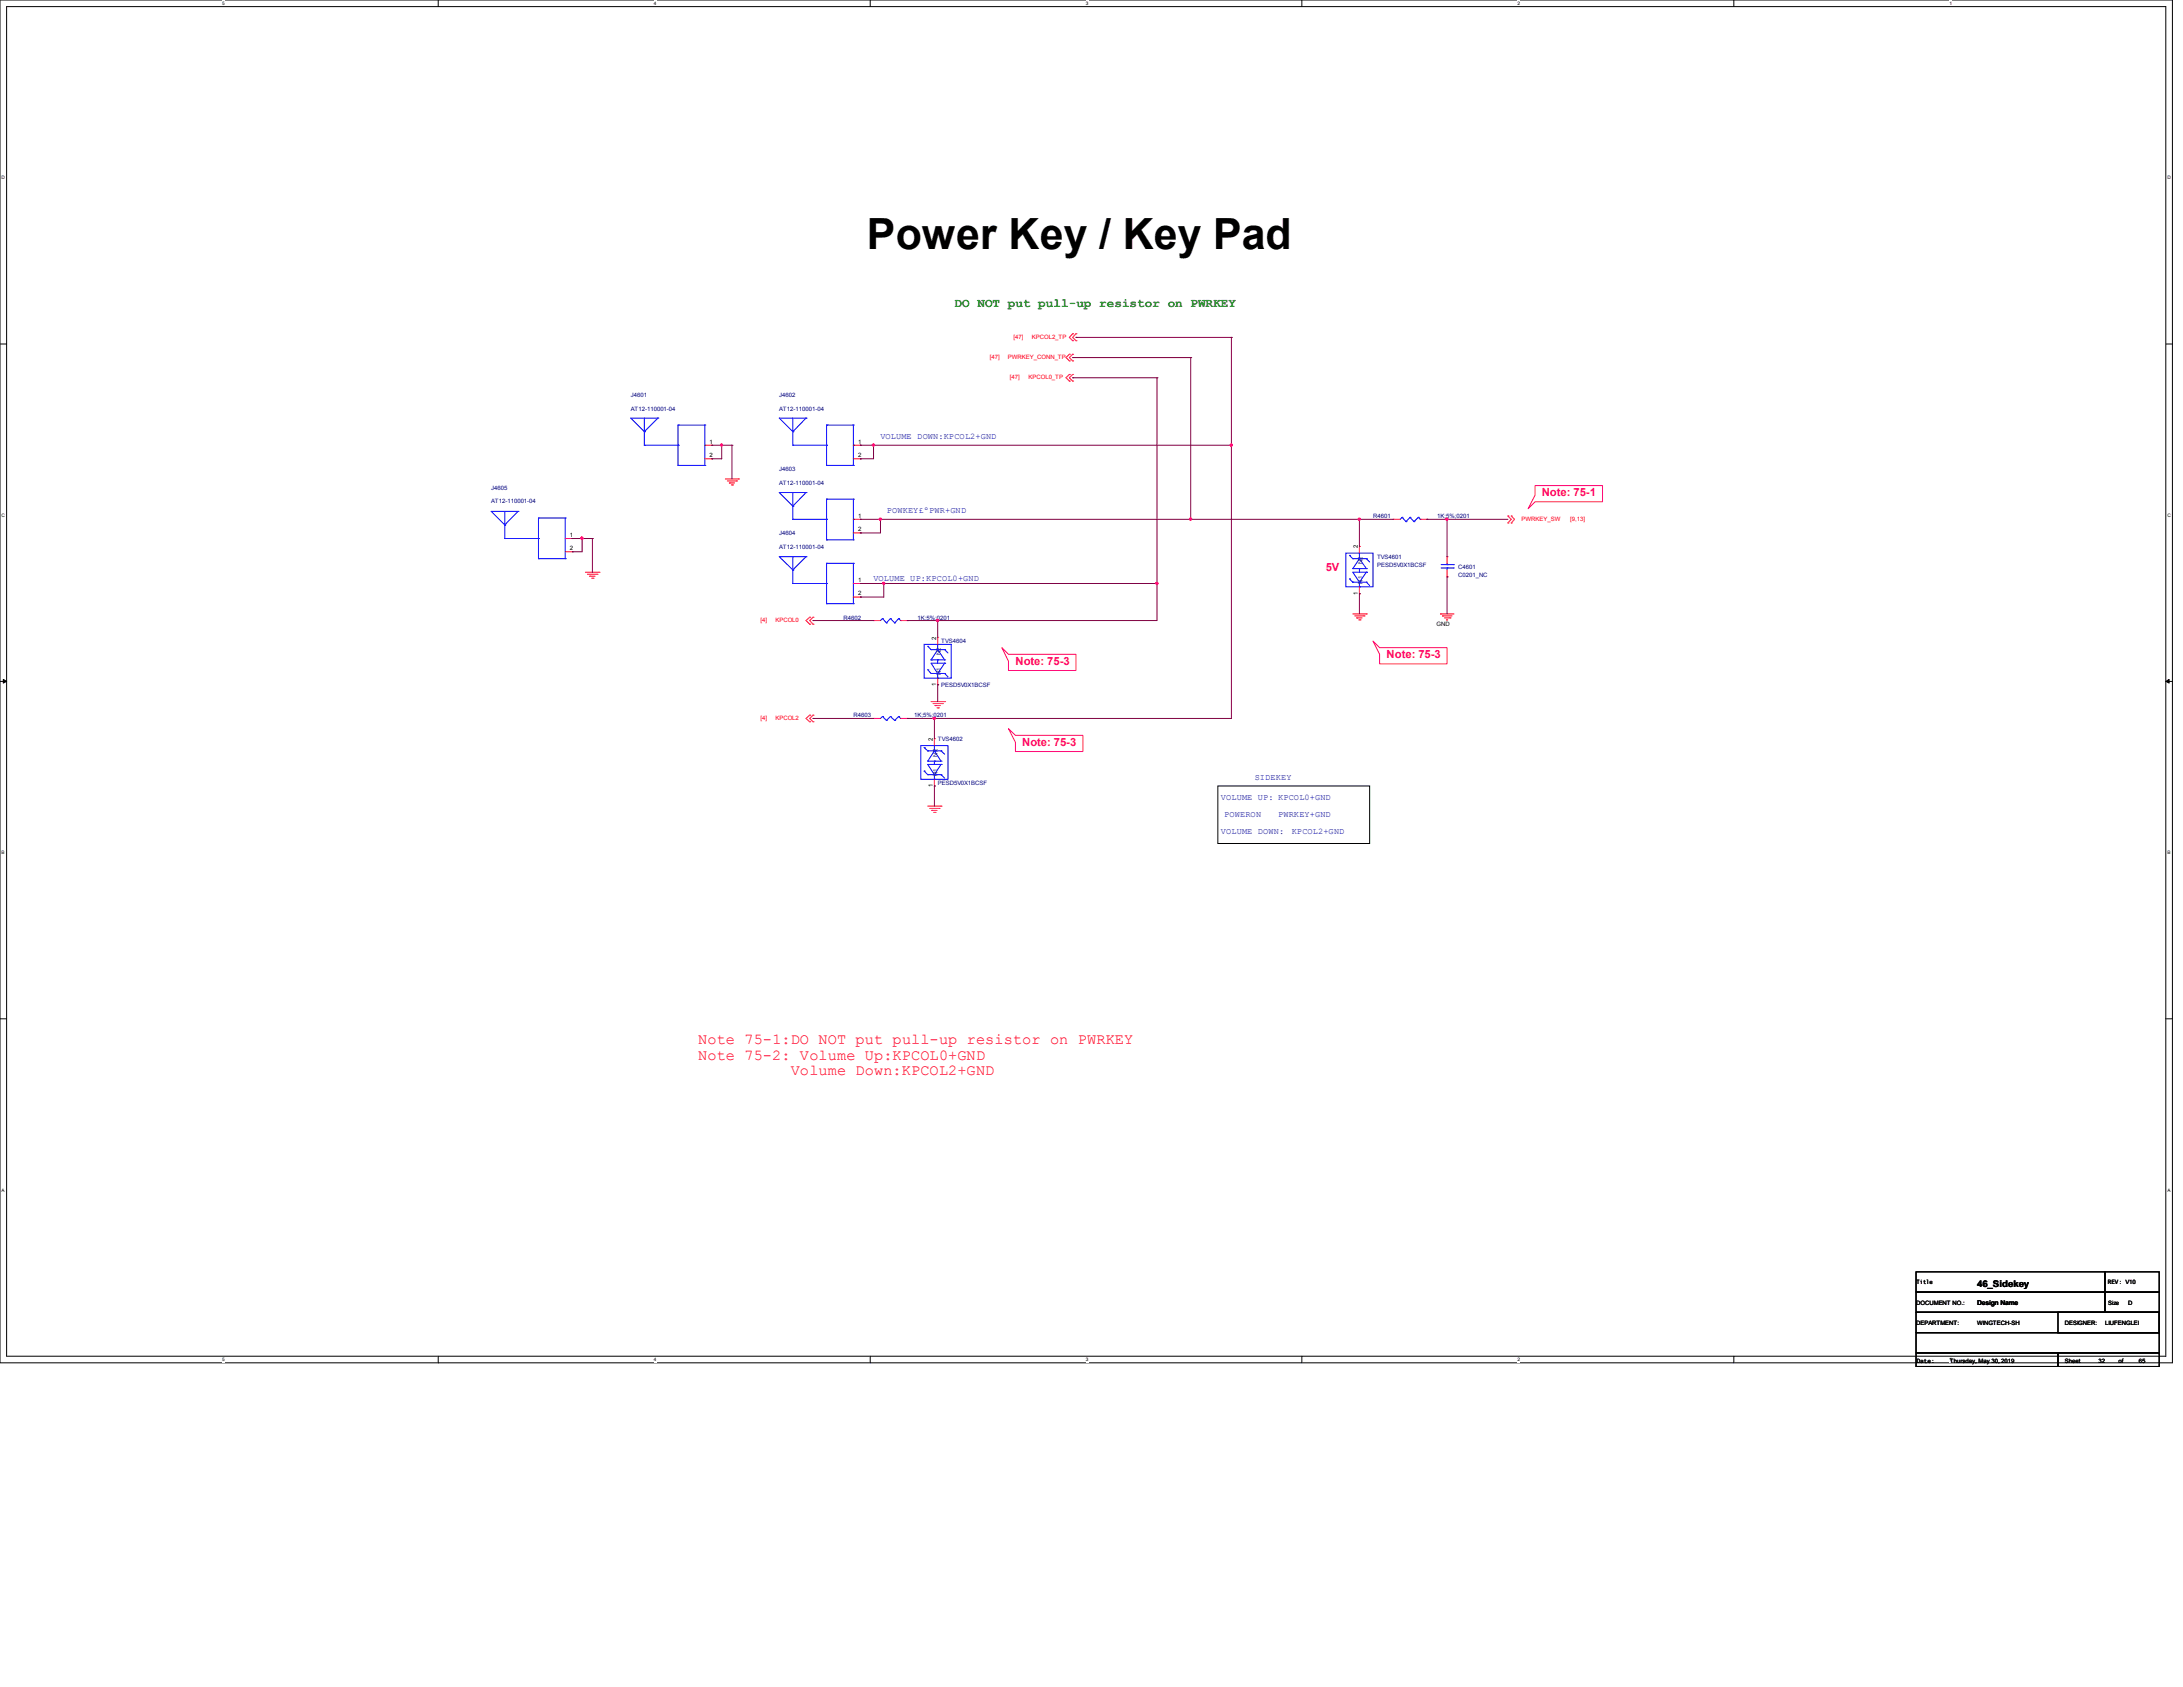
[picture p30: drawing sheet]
<svg xmlns="http://www.w3.org/2000/svg" width="279mm" height="216mm" viewBox="0 0 279 216" stroke-linecap="round" stroke-linejoin="round" font-family="sans-serif">
<defs><g id="words">
<text font-size="5.5" x="111" y="31.9">Power Key / Key Pad</text>
<g font-size="1.9" fill="#f00">
<text x="89.4" y="135.6">Note 75-2: Volume Up:KPCOL0+GND</text>
<text x="89.4" y="133.6">Note 75-1:DO NOT put pull-up resistor on PWRKEY</text>
<text x="101.2" y="137.5">Volume Down:KPCOL2+GND</text>
</g>
<text font-size="1.6" fill="#008000" x="122.2" y="39.3">DO NOT put pull-up resistor on PWRKEY</text>
<g font-size="1.4" fill="#ff0080">
<text x="197.3" y="63.5">Note: 75-1</text>
<text x="169.7" y="73">5V</text>
<text x="130" y="85.1">Note: 75-3</text>
<text x="177.5" y="84.2">Note: 75-3</text>
<text x="130.8" y="95.5">Note: 75-3</text>
</g>
<text font-size="1.2" x="253" y="164.7">46_Sidekey</text>
<g font-size="1.1" fill="#0000a0">
<text x="112.7" y="56.2">VOLUME DOWN:KPCOL2+GND</text>
<text x="113.5" y="65.7">POWKEY£ºPWR+GND</text>
<text x="111.8" y="74.3">VOLUME UP:KPCOL0+GND</text>
<text x="160.6" y="99.8">SIDEKEY</text>
<text x="156.3" y="102.4">VOLUME UP: KPCOL0+GND</text>
<text x="156.3" y="106.7">VOLUME DOWN:</text>
<text x="156.7" y="104.6">POWERON</text>
<text x="163.6" y="104.6">PWRKEY+GND</text>
<text x="165.3" y="106.7">KPCOL2+GND</text>
</g>
<g font-size=".8" fill="#f00">
<text x="126.7" y="46">[47]</text>
<text x="129" y="46">PWRKEY_CONN_TP</text>
<text x="129.7" y="43.3">[47]</text>
<text x="132" y="43.3">KPCOL2_TP</text>
<text x="129.3" y="48.6">[47]</text>
<text x="131.6" y="48.6">KPCOL0_TP</text>
<text x="194.7" y="66.7">PWRKEY_SW</text>
<text x="201" y="66.7">[9,13]</text>
<text x="97.3" y="79.6">[4]</text>
<text x="99.2" y="79.6">KPCOL0</text>
<text x="97.3" y="92.2">[4]</text>
<text x="99.2" y="92.2">KPCOL2</text>
</g>
<g font-size=".8" fill="#000080">
<text x="80.7" y="50.8">J4601</text>
<text x="80.7" y="52.5">AT12-110001-04</text>
<text x="99.7" y="50.8">J4602</text>
<text x="99.7" y="52.5">AT12-110001-04</text>
<text x="62.9" y="62.7">J4605</text>
<text x="62.9" y="64.4">AT12-110001-04</text>
<text x="99.7" y="60.3">J4603</text>
<text x="99.7" y="62">AT12-110001-04</text>
<text x="99.7" y="68.5">J4604</text>
<text x="99.7" y="70.2">AT12-110001-04</text>
<text x="175.7" y="66.3">R4601</text>
<text x="176.2" y="71.5">TVS4601</text>
<text x="183.9" y="66.3">1K;5%;0201</text>
<text x="176.2" y="72.6">PESD5V0X1BCSF</text>
<text x="186.6" y="72.8">C4601</text>
<text x="186.6" y="73.8">C0201_NC</text>
<text x="108" y="79.3">R4602</text>
<text x="117.4" y="79.3">1K;5%;0201</text>
<text x="120.4" y="82.3">TVS4604</text>
<text x="120.4" y="87.9">PESD5V0X1BCSF</text>
<text x="109.2" y="91.8">R4603</text>
<text x="117" y="91.8">1K;5%;0201</text>
<text x="120" y="94.8">TVS4602</text>
<text x="120" y="100.5">PESD5V0X1BCSF</text>
</g>
<g font-size=".8">
<text x="90.8" y="56.8">1</text>
<text x="90.8" y="58.5">2</text>
<text x="109.8" y="56.8">1</text>
<text x="109.8" y="58.5">2</text>
<text x="72.9" y="68.7">1</text>
<text x="72.9" y="70.4">2</text>
<text x="109.8" y="66.3">1</text>
<text x="109.8" y="68">2</text>
<text x="173.8" y="70.2" transform="rotate(-90 173.8 70.2)">2</text>
<text x="109.8" y="74.5">1</text>
<text x="109.8" y="76.2">2</text>
<text x="173.8" y="76.1" transform="rotate(-90 173.8 76.1)">1</text>
<text x="119.8" y="81.9" transform="rotate(-90 119.8 81.9)">2</text>
<text x="183.9" y="80.1">GND</text>
<text x="119.8" y="87.8" transform="rotate(-90 119.8 87.8)">1</text>
<text x="119.4" y="94.8" transform="rotate(-90 119.4 94.8)">2</text>
<text x="119.4" y="100.8" transform="rotate(-90 119.4 100.8)">1</text>
<text x="245.3" y="167">DOCUMENT NO.:</text>
<text x="245.3" y="164.3">Title</text>
<text x="253.1" y="167">Design Name</text>
<text x="269.8" y="164.3">REV: V10</text>
<text x="269.8" y="167">Size</text>
<text x="272.4" y="167">D</text>
<text x="245.3" y="169.5">DEPARTMENT:</text>
<text x="253" y="169.5">WINGTECH-SH</text>
<text x="264.3" y="169.5">DESIGNER:</text>
<text x="269.4" y="169.5">LIUFENGLEI</text>
<text x="245.3" y="174.4">Date:</text>
<text x="249.6" y="174.4">Thursday, May 30, 2019</text>
<text x="264.3" y="174.4">Sheet</text>
<text x="268.6" y="174.4">32</text>
<text x="271.2" y="174.4">of</text>
<text x="273.7" y="174.4">65</text>
</g>
<g font-size=".8" fill="#004080">
<text x="174.4" y="74.7" transform="rotate(-90 174.4 74.7)">N1</text>
<text x="174.4" y="72.2" transform="rotate(-90 174.4 72.2)">N2</text>
<text x="120.4" y="83.9" transform="rotate(-90 120.4 83.9)">N2</text>
<text x="120.4" y="86.4" transform="rotate(-90 120.4 86.4)">N1</text>
<text x="120" y="99.3" transform="rotate(-90 120 99.3)">N1</text>
<text x="120" y="96.8" transform="rotate(-90 120 96.8)">N2</text>
</g>
<g font-size=".6">
<text x="28.4" y=".6">5</text>
<text x="83.7" y=".6">4</text>
<text x="139" y=".6">3</text>
<text x="194.2" y=".6">2</text>
<text x="249.5" y=".6">1</text>
<text x=".2" y="22.9">D</text>
<text x="277.4" y="22.9">D</text>
<text x=".2" y="66.1">C</text>
<text x="277.4" y="66.1">C</text>
<text x=".2" y="109.3">B</text>
<text x="277.4" y="109.3">B</text>
<text x=".2" y="152.5">A</text>
<text x="277.4" y="152.5">A</text>
<text x="28.4" y="174.2">5</text>
<text x="83.7" y="174.2">4</text>
<text x="139" y="174.2">3</text>
<text x="194.2" y="174.2">2</text>
<text x="249.5" y="174.2">1</text>
</g>
</g></defs>
<path d="M0 0h278v174.4h-278zM.8 .8h276.4v172.8h-276.4z" fill="none" stroke="#000" stroke-width=".13"/>
<g fill="#fff">
<path d="M28.4 .1h.3v.7h-.3z"/>
<path d="M28.4 173.7h.3v.6h-.3z"/>
</g>
<path d="M56.1 0v.8M56.1 173.6v.8" fill="none" stroke="#000" stroke-width=".13"/>
<g fill="#fff">
<path d="M83.7 .1h.3v.7h-.3z"/>
<path d="M83.7 173.7h.3v.6h-.3z"/>
</g>
<path d="M111.4 0v.8M111.4 173.6v.8" fill="none" stroke="#000" stroke-width=".13"/>
<g fill="#fff">
<path d="M139 .1h.3v.7h-.3z"/>
<path d="M139 173.7h.3v.6h-.3z"/>
</g>
<path d="M166.6 0v.8M166.6 173.6v.8" fill="none" stroke="#000" stroke-width=".13"/>
<g fill="#fff">
<path d="M194.2 .1h.3v.7h-.3z"/>
<path d="M194.2 173.7h.3v.6h-.3z"/>
</g>
<path d="M221.9 0v.8M221.9 173.6v.8" fill="none" stroke="#000" stroke-width=".13"/>
<g fill="#fff">
<path d="M249.5 .1h.3v.7h-.3z"/>
<path d="M249.5 173.7h.3v.6h-.3z"/>
<path d="M.2 22.4h.4v.7h-.4z"/>
<path d="M277.4 22.4h.4v.7h-.4z"/>
<path d="M.2 65.6h.4v.7h-.4z"/>
<path d="M277.4 65.6h.4v.7h-.4z"/>
</g>
<path d="M0 44h.8M277.2 44h.8" fill="none" stroke="#000" stroke-width=".13"/>
<g fill="#fff">
<path d="M.2 108.8h.4v.7h-.4z"/>
<path d="M277.4 108.8h.4v.7h-.4z"/>
</g>
<path d="M0 87.2h.8M277.2 87.2h.8" fill="none" stroke="#000" stroke-width=".13"/>
<path d="M.4 87l.4 .2-.4 .2zM277.2 87.2l.4-.2v.4z" fill="#000" stroke="#000" stroke-width=".13"/>
<g fill="#fff">
<path d="M.2 152h.4v.7h-.4z"/>
<path d="M277.4 152h.4v.7h-.4z"/>
</g>
<path d="M155.9 100.6h19.4v7.3h-19.4zM0 130.4h.8M277.2 130.4h.8M245.2 170.6h31.2v2.5h-31.2zM245.2 167.9h31.2v2.7h-31.2zM245.2 162.8h24.2v2.6h-24.2zM245.2 165.4h24.2v2.5h-24.2zM245.2 173.1h18.2v1.8h-18.2zM263.4 173.1h13v1.8h-13zM263.4 167.9h13v2.7h-13zM269.4 162.8h7v2.6h-7zM269.4 165.4h7v2.5h-7z" fill="none" stroke="#000" stroke-width=".13"/>
<path d="M196.5 62.1h8.6v2.1h-8.6l-.9 .9 .9-1.7zM128.2 82.9l.9 .8h8.6v2.1h-8.6v-1.2zM129.1 93.3l.9 .8h8.6v2.1h-8.6v-1.2zM175.7 82l.9 .9h8.6v2.1h-8.6v-1.3z" fill="none" stroke="#ff0080" stroke-width=".13"/>
<g fill="none" stroke="#f00" stroke-width=".13">
<path d="M90.2 57h.9M90.2 58.7h.9M91.1 57h.1M91.1 58.7h.1M109.2 57h.9M109.2 58.7h.9M110.1 57h.1M110.1 58.7h.1M136.9 48.8h.1M136.9 47.9h.1M136.9 46.2h.1M136.9 45.3h.1"/>
<path d="M136.9 47.9l-.5 .4 .5 .5M136.9 45.3l-.5 .5 .5 .4M137.3 42.7l-.4 .5 .4 .4M137.3 47.9l-.4 .4 .4 .5M137.3 45.3l-.4 .5 .4 .4M137.3 43.6h.1M137.3 42.7h.1M137.3 48.8h.1M137.3 47.9h.1M137.3 46.2h.1M137.3 45.3h.1M137.7 43.6h.1"/>
<path d="M137.7 42.7h.1M137.7 42.7l-.4 .5 .4 .4M72.3 68.9h.9M72.3 70.6h.9M73.2 68.9h.1M73.2 70.6h.1M74.9 73.2h1.8M75.2 73.5h1.2M75.5 73.7h.7M75.5 73.7h.1M75.7 74h.2M75.9 74h.1"/>
<path d="M76.4 73.5h.1M76.7 73.2h.1M92.8 61.3h1.7M93.1 61.6h1.2M93.3 61.8h.7M93.3 61.8h.1M93.6 62.1h.2M93.8 62.1h.1M94.3 61.6h.1M94.5 61.3h.1M103.6 79l-.4 .4 .4 .5M103.6 79.9h.1"/>
<path d="M103.6 79h.1M104.1 79.9h.1M104.1 79h.1M104.1 79l-.5 .4 .5 .5M109.2 66.5h.9M109.2 74.7h.9M109.2 76.4h.9M109.2 68.2h.9M110.1 74.7h.1M110.1 76.4h.1M110.1 66.5h.1M110.1 68.2h.1"/>
<path d="M111.8 79.4h.9M111.8 79.4h.1M115.3 79.4h.8M116.1 79.4h.1M173.1 78.6h1.8M173.4 78.8h1.2M173.7 79.1h.1M173.7 79.1h.6M173.9 79.3h.2M174 76h.1M174 69.9h.1M174 69.9v.9"/>
<path d="M174 75.1v.9M174.1 79.3h.1M174.6 78.8h.1M174.9 78.6h.1M178.3 66.5h.9M178.3 66.5h.1M181.8 66.5h.8M182.6 66.5h.1M184.4 78.6h.1M184.4 78.6h1.7M184.6 78.8h1.2M184.6 78.8h.1"/>
<path d="M184.9 79.1h.7M185.1 79.3h.2M185.1 79.3h.1M185.2 71.2h.1M185.2 73.8h.1M185.2 71.2v.9M185.2 72.9v.9M185.6 79.1h.1M193 66.9h.1M193 66h.1M193 66l.4 .5-.4 .4M193.4 66l.4 .5-.4 .4"/>
<path d="M193.4 66.9h.1M193.4 66h.1M103.6 91.5l-.4 .4 .4 .5M103.6 92.4h.1M103.6 91.5h.1M104.1 92.4h.1M104.1 91.5h.1M104.1 91.5l-.5 .4 .5 .5M111.8 91.9h.9M111.8 91.9h.1M115.3 91.9h.8M116.1 91.9h.1"/>
<path d="M119.2 89.8h1.7M119.4 90h1.2M119.6 94.5h.1M119.6 94.5v.9M119.6 99.7v.9M119.7 90.3h.1M119.7 90.3h.7M119.9 90.6h.2M120 87.6h.1M120 81.6h.1M120 81.6v.9M120 86.8v.8"/>
<path d="M120.1 90.6h.1M120.6 90h.1M120.9 89.8h.1M118.7 103.2h1.7M119 103.5h1.2M119.3 103.7h.6M119.3 103.7h.1M119.5 104h.2M119.6 100.6h.1M119.7 104h.1M120.2 103.5h.1M120.4 103.2h.1"/>
</g>
<g fill="none" stroke="#00f" stroke-width=".13">
<path d="M82.5 55.2h.1M82.5 57h.1M82.5 53.5v3.5M82.5 57h4.3M84.2 53.5h.1M84.2 53.5l-1.7 1.7M84.2 53.5h-3.5l1.8 1.7M86.8 57h.1M86.8 54.4h.1M86.8 59.6h.1M86.8 54.4v5.2M86.8 54.4h3.4"/>
<path d="M86.8 59.6h3.4M90.2 54.4h.1M90.2 59.6h.1M90.2 57h.1M90.2 54.4v5.2M101.5 55.2h.1M101.5 57h.1M101.5 57h4.3M101.5 53.5v3.5M103.2 53.5h-3.5l1.8 1.7M103.2 53.5h.1M103.2 53.5l-1.7 1.7"/>
<path d="M105.8 57h.1M105.8 54.4h.1M105.8 59.6h.1M105.8 54.4h3.4M105.8 54.4v5.2M105.8 59.6h3.4M109.2 54.4h.1M109.2 59.6h.1M109.2 57h.1M109.2 54.4v5.2M64.6 67.2h.1M64.6 68.9h.1"/>
<path d="M64.6 65.4v3.5M64.6 68.9h4.3M66.3 65.4h-3.4l1.7 1.8M66.3 65.4h.1M66.3 65.4l-1.7 1.8M68.9 68.9h.1M68.9 66.3h.1M68.9 71.5h.1M68.9 66.3v5.2M68.9 66.3h3.4M68.9 71.5h3.4M72.3 66.3h.1"/>
<path d="M72.3 71.5h.1M72.3 68.9h.1M72.3 66.3v5.2M101.5 72.9h.1M101.5 74.7h.1M101.5 64.8h.1M101.5 66.5h.1M101.5 63v3.5M101.5 71.2v3.5M101.5 74.7h4.3M101.5 66.5h4.3M103.2 71.2h-3.5l1.8 1.7"/>
<path d="M103.2 63h-3.5l1.8 1.8M103.2 71.2h.1M103.2 63h.1M103.2 71.2l-1.7 1.7M103.2 63l-1.7 1.8M105.8 74.7h.1M105.8 72.1h.1M105.8 77.3h.1M105.8 66.5h.1M105.8 63.9h.1M105.8 69.1h.1M105.8 63.9v5.2"/>
<path d="M105.8 72.1v5.2M105.8 72.1h3.4M105.8 63.9h3.4M105.8 77.3h3.4M105.8 69.1h3.4M109.2 72.1h.1M109.2 77.3h.1M109.2 74.7h.1M109.2 63.9h.1M109.2 69.1h.1M109.2 66.5h.1M109.2 63.9v5.2"/>
<path d="M109.2 72.1v5.2M112.9 79.2l-.2 .2M112.9 79.2h.1M112.9 79.2l.6 .5M113.5 79.7h.1M114 79.2l-.5 .5M114 79.2h.1M114 79.2l.5 .5M114.5 79.7h.1M115 79.2l-.5 .5M115 79.2h.1M115 79.2l.3 .2"/>
<path d="M115.3 79.4h.1M172.3 70.8h3.4v4.3h-3.4zM172.7 71.1l.4 .4M172.7 74.1l.4 .4M172.7 71.1h.1M172.7 74.1h.1M173.1 71.5h.1M173.1 72.8h.1M173.1 74.5h.1M173.1 72.8h1.8M173.1 71.5h1.8M173.1 74.5h1.8"/>
<path d="M174 71.5l.9 1.3M174 71.5h.1M174 72.8h.1M174 74.5h.1M174 75.1h.1M174 71.5l-.9 1.3M174 70.8v.7M174 72.8v.4M174 74.5v.6M174.9 73.2h-1.8l.9 1.3M174.9 71.5h.1M174.9 72.8h.1"/>
<path d="M174.9 73.2h.1M174.9 74.5h.1M174.9 73.2l-.9 1.3M174.9 71.5l.4 .4M174.9 74.5l.4 .4M179.5 66.2l-.3 .3M179.5 66.2h.1M179.5 66.2l.5 .6M180 66.8h.1M180.5 66.2l-.5 .6M180.5 66.2h.1M180.5 66.2l.5 .6"/>
<path d="M181 66.8h.1M181.5 66.2h.1M181.5 66.2l.3 .3M181.5 66.2l-.5 .6M181.8 66.5h.1M184.4 72.7h1.6M184.4 72.3h1.6M185.2 72.3h.1M185.2 72.7h.1M185.2 72.1v.2M185.2 72.7v.2M186 72.7h.1"/>
<path d="M186 72.3h.1M112.9 91.7l-.2 .2M112.9 91.7h.1M112.9 91.7l.6 .5M113.5 92.2h.1M114 91.7l-.5 .5M114 91.7h.1M114 91.7l.5 .5M114.5 92.2h.1M115 91.7l-.5 .5M115 91.7h.1M115 91.7l.3 .2"/>
<path d="M115.3 91.9h.1M117.9 95.4h3.4v4.3h-3.4zM118.3 82.5h3.5v4.3h-3.5zM118.3 95.7h.1M118.3 98.7h.1M118.3 95.7l.4 .4M118.3 98.7l.4 .4M118.7 82.7l.5 .4M118.7 85.7l.5 .5M118.7 96.1h1.7M118.7 99.1h1.7M118.7 96.1h.1"/>
<path d="M118.7 97.4h.1M118.7 99.1h.1M118.7 82.7h.1M118.7 85.7h.1M118.7 97.4h1.7M119.2 83.1h.1M119.2 84.5h.1M119.2 86.2h.1M119.2 84.5h1.7M119.2 83.1h1.7M119.2 86.2h1.7M119.6 96.1l.8 1.3"/>
<path d="M119.6 96.1h.1M119.6 97.4h.1M119.6 99.1h.1M119.6 99.7h.1M119.6 96.1l-.9 1.3M119.6 95.4v.7M119.6 97.4v.4M119.6 99.1v.6M120 83.1l.9 1.4M120 83.1h.1M120 84.5h.1M120 86.2h.1"/>
<path d="M120 86.8h.1M120 83.1l-.8 1.4M120 82.5v.6M120 84.5v.4M120 86.2v.6M120.4 96.1h.1M120.4 97.4h.1M120.4 97.8h.1M120.4 99.1h.1M120.4 97.8l-.8 1.3M120.4 96.1l.5 .4M120.4 99.1l.5 .5"/>
<path d="M120.4 97.8h-1.7l.9 1.3M120.9 84.9h-1.7l.8 1.3M120.9 83.1h.1M120.9 84.5h.1M120.9 84.9h.1M120.9 86.2h.1M120.9 84.9l-.9 1.3M120.9 83.1l.4 .5M120.9 86.2l.4 .4"/>
</g>
<g fill="none" stroke="#800040" stroke-width=".13">
<path d="M91.1 57h.1M91.1 58.7h.1M91.1 57h2.6M92.4 57h.1M92.4 57v1.7h-1.3M93.7 57h.1M93.7 57v4.3M110.1 57h.1M110.1 58.7h.1M110.1 57h47.5M111.8 57h.1M111.8 57v1.7h-1.7"/>
<path d="M137.3 45.8h15.1M137.3 48.3h.1M137.3 45.8h.1M137.3 48.3h10.8M137.7 43.2h.1M137.7 43.2h19.9M148.1 48.3h.1M148.1 48.3v31.1h-32M152.4 45.8h.1M152.4 45.8v20.7M157.6 43.2h.1M157.6 57h.1"/>
<path d="M157.6 43.2v48.7h-41.5M73.2 68.9h2.6M73.2 70.6h.1M73.2 68.9h.1M74.5 68.9h.1M74.5 68.9v1.7h-1.3M75.8 68.9h.1M75.8 68.9v4.3M104.1 79.4h.1M104.1 79.4h7.7M110.1 74.7h.1M110.1 66.5h.1"/>
<path d="M110.1 68.2h.1M110.1 76.4h.1M110.1 66.5h68.2M110.1 74.7h38M112.7 66.5h.1M112.7 66.5v1.7h-2.6M113.1 74.7h.1M113.1 74.7v1.7h-3M116.1 79.4h.1M120 79.4h.1M120 79.4v2.2M148.1 74.7h.1"/>
<path d="M152.4 66.5h.1M174 66.5h.1M174 76h.1M174 66.5v3.4M174 76v2.6M182.6 66.5h.1M182.6 66.5h10.4M185.2 66.5h.1M185.2 73.8h.1M185.2 66.5v4.7M185.2 73.8v4.8M104.1 91.9h.1"/>
<path d="M104.1 91.9h7.7M116.1 91.9h.1M119.6 91.9h.1M119.6 91.9v2.6M120 87.6h.1M120 87.6v2.2M119.6 100.6h.1M119.6 100.6v2.6"/>
</g>
<g fill="#f0f" stroke="#f0f" stroke-width=".13">
<circle cx="185.2" cy="66.4" r=".15"/>
<circle cx="120" cy="79.4" r=".15"/>
<circle cx="174" cy="66.4" r=".15"/>
<circle cx="119.6" cy="91.9" r=".15"/>
<circle cx="157.6" cy="57" r=".15"/>
<circle cx="111.8" cy="57" r=".15"/>
<circle cx="148.1" cy="74.7" r=".15"/>
<circle cx="113.1" cy="74.7" r=".15"/>
<circle cx="92.4" cy="57" r=".15"/>
<circle cx="74.5" cy="68.9" r=".16"/>
<circle cx="152.4" cy="66.4" r=".15"/>
<circle cx="112.7" cy="66.4" r=".15"/>
</g>
<use href="#words"/>
</svg>
